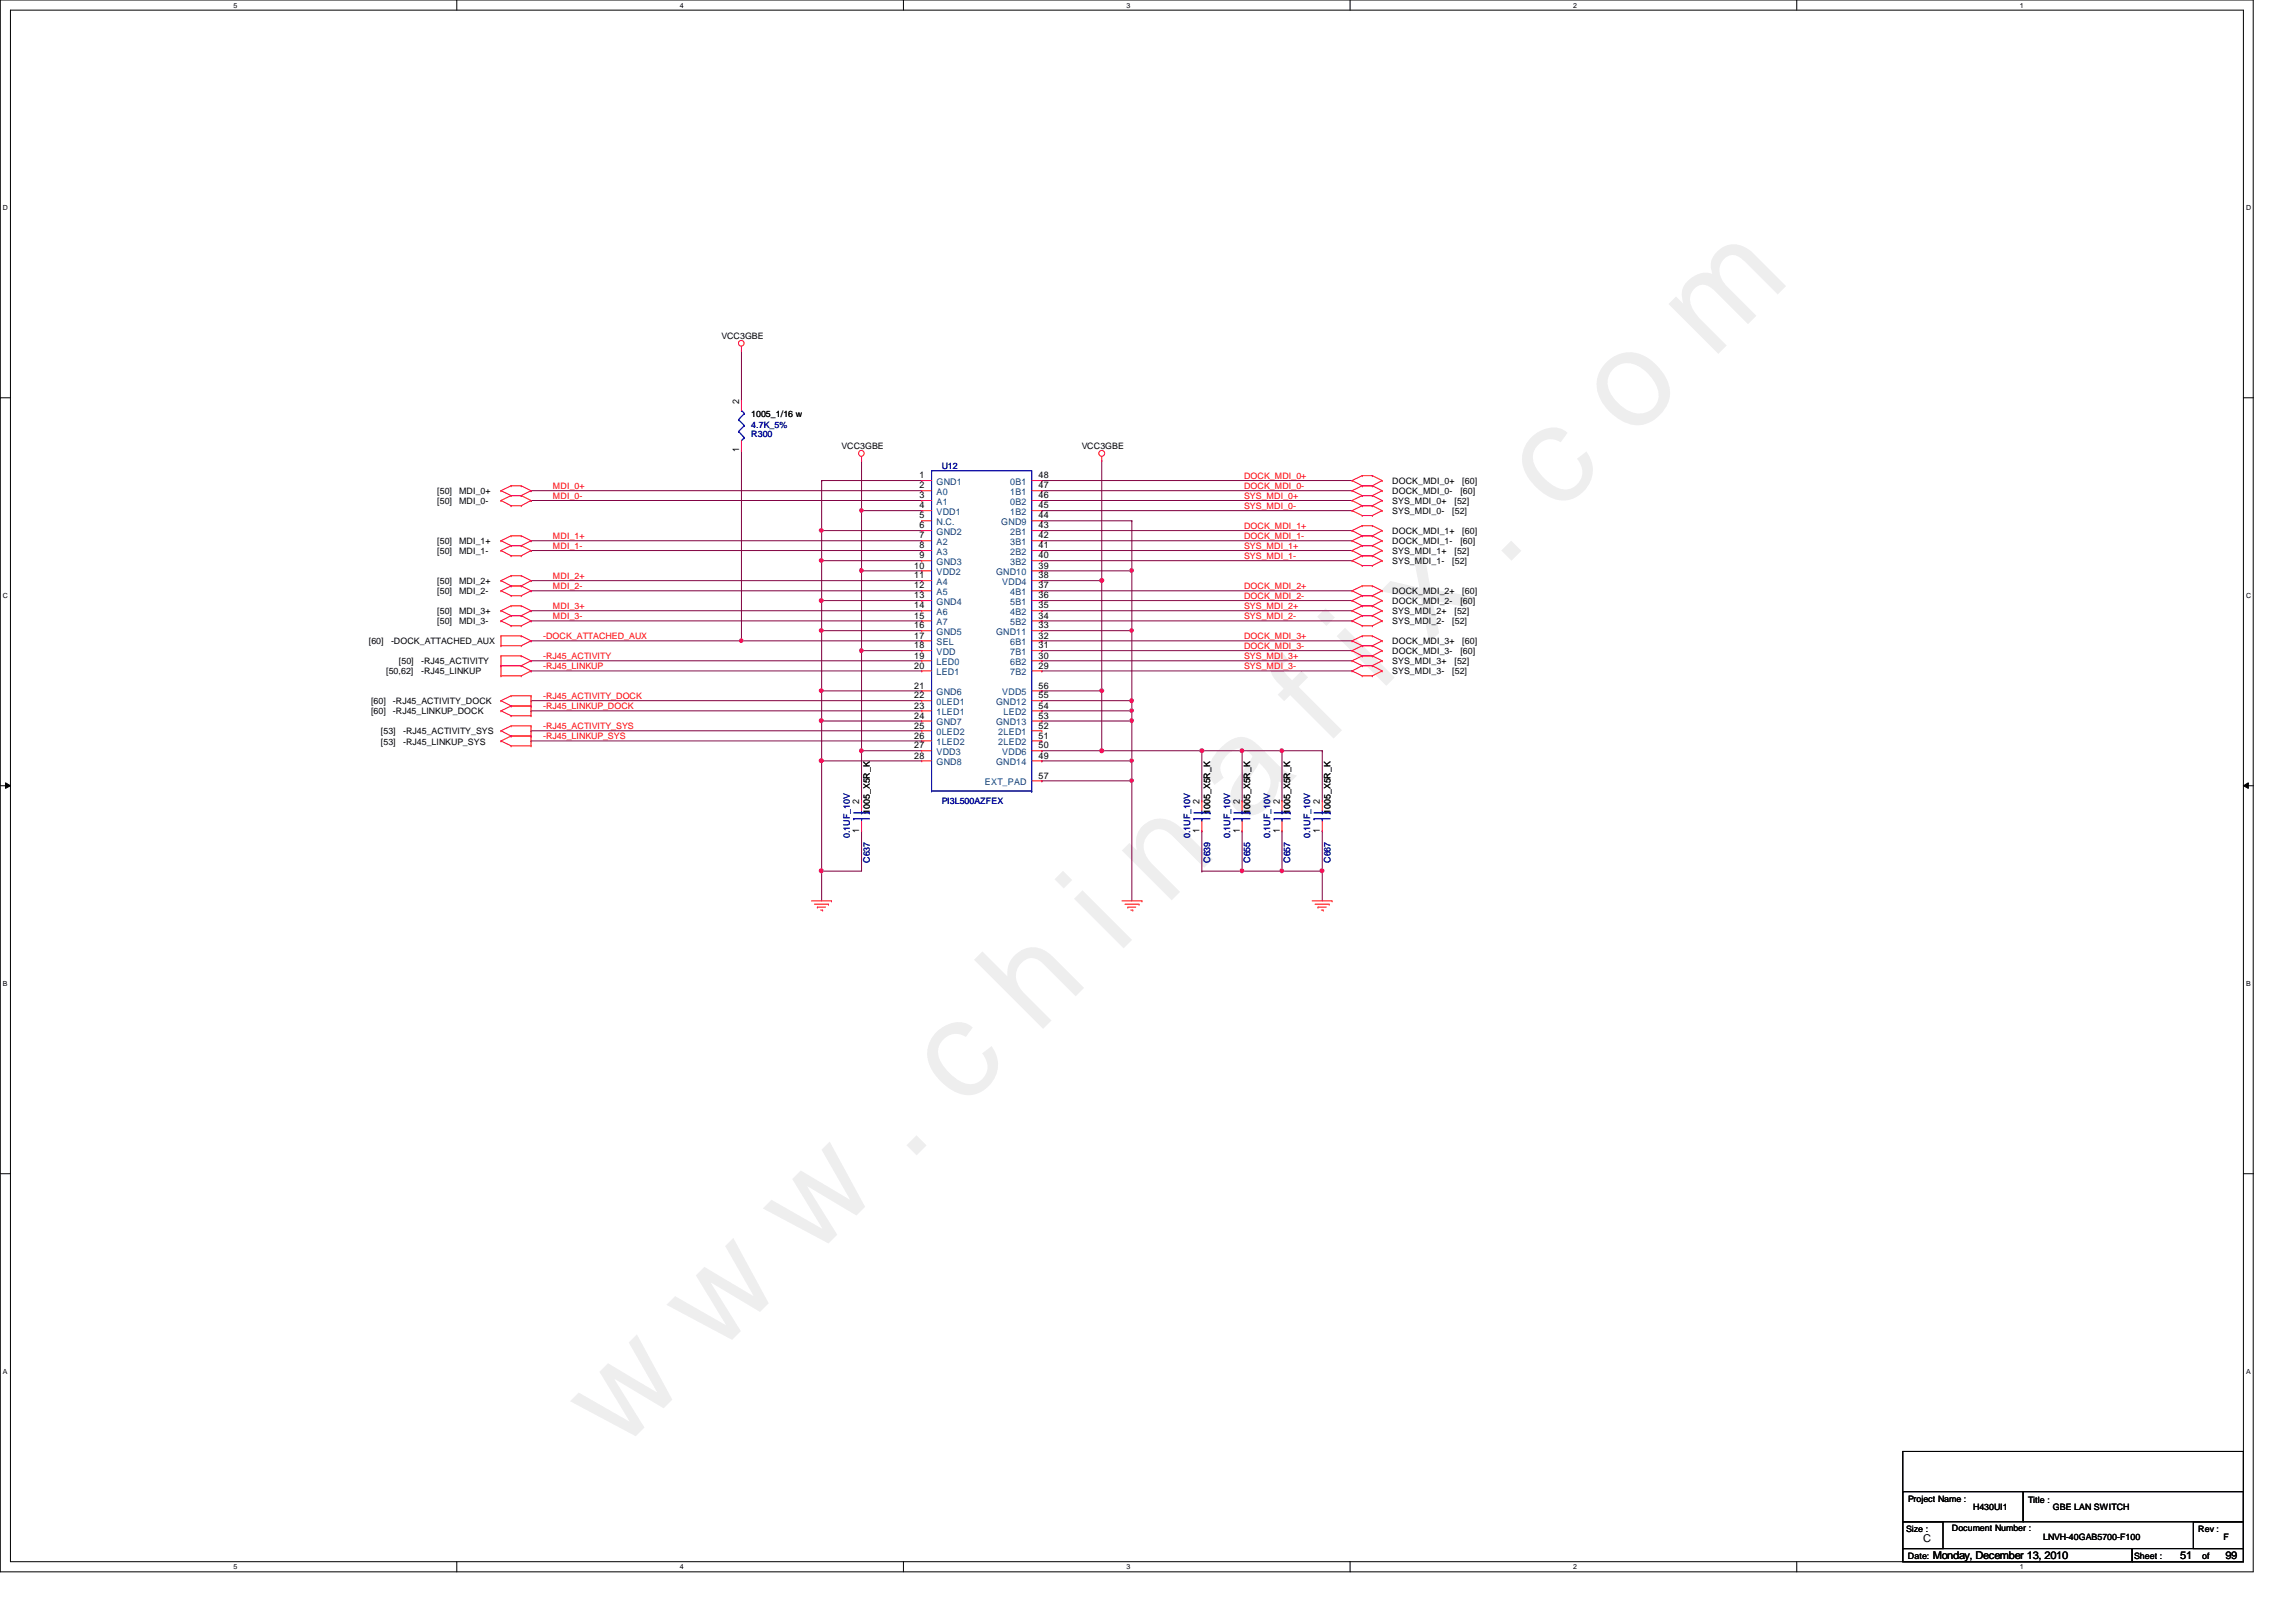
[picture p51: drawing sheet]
<svg xmlns="http://www.w3.org/2000/svg" width="297mm" height="210mm" viewBox="0 0 297 210" stroke-linecap="round" stroke-linejoin="round" font-family="sans-serif">
<defs><g id="words">
<text font-size="17.6" fill="#f0f" x="80.1" y="188" transform="rotate(-45 80.1 188)">w w w . c h i n a f i x . c o m</text>
<g font-size="1.4">
<text x="248.8" y="199.5">C</text>
<text x="250.1" y="201.7">Monday, December 13, 2010</text>
<text x="282.1" y="201.7">51</text>
<text x="287.9" y="201.7">99</text>
</g>
<g font-size="1.2">
<text x="95.6" y="52.2" transform="rotate(-90 95.6 52.2)">2</text>
<text x="95.6" y="58.5" transform="rotate(-90 95.6 58.5)">1</text>
<text x="119" y="61.9">1</text>
<text x="119" y="63.2">2</text>
<text x="119" y="64.5">3</text>
<text x="119" y="65.8">4</text>
<text x="134.4" y="61.9">48</text>
<text x="134.4" y="63.2">47</text>
<text x="134.4" y="64.5">46</text>
<text x="134.4" y="65.8">45</text>
<text x="119" y="67.1">5</text>
<text x="119" y="68.4">6</text>
<text x="119" y="69.7">7</text>
<text x="119" y="71">8</text>
<text x="134.4" y="67.1">44</text>
<text x="134.4" y="68.4">43</text>
<text x="134.4" y="69.7">42</text>
<text x="134.4" y="71">41</text>
<text x="118.3" y="73.6">10</text>
<text x="118.3" y="74.8">11</text>
<text x="118.3" y="76.2">12</text>
<text x="118.3" y="77.4">13</text>
<text x="119" y="72.3">9</text>
<text x="134.4" y="72.3">40</text>
<text x="134.4" y="73.6">39</text>
<text x="134.4" y="74.8">38</text>
<text x="134.4" y="76.2">37</text>
<text x="134.4" y="77.4">36</text>
<text x="118.3" y="78.7">14</text>
<text x="118.3" y="80.1">15</text>
<text x="118.3" y="81.3">16</text>
<text x="118.3" y="82.6">17</text>
<text x="118.3" y="83.9">18</text>
<text x="134.4" y="78.7">35</text>
<text x="134.4" y="80.1">34</text>
<text x="134.4" y="81.3">33</text>
<text x="134.4" y="82.6">32</text>
<text x="134.4" y="83.9">31</text>
<text x="118.3" y="85.2">19</text>
<text x="118.3" y="86.5">20</text>
<text x="118.3" y="89.1">21</text>
<text x="134.4" y="85.2">30</text>
<text x="134.4" y="86.5">29</text>
<text x="134.4" y="89.1">56</text>
<text x="118.3" y="90.4">22</text>
<text x="118.3" y="91.7">23</text>
<text x="118.3" y="93">24</text>
<text x="118.3" y="94.3">25</text>
<text x="118.3" y="95.6">26</text>
<text x="134.4" y="90.4">55</text>
<text x="134.4" y="91.7">54</text>
<text x="134.4" y="93">53</text>
<text x="134.4" y="94.3">52</text>
<text x="134.4" y="95.6">51</text>
<text x="118.3" y="96.9">27</text>
<text x="118.3" y="98.2">28</text>
<text x="134.4" y="96.9">50</text>
<text x="134.4" y="98.2">49</text>
<text x="134.4" y="100.8">57</text>
<text x="111.2" y="107.8" transform="rotate(-90 111.2 107.8)">1</text>
<text x="111.2" y="104.1" transform="rotate(-90 111.2 104.1)">2</text>
<text x="155.2" y="107.8" transform="rotate(-90 155.2 107.8)">1</text>
<text x="155.2" y="104.1" transform="rotate(-90 155.2 104.1)">2</text>
<text x="160.4" y="107.8" transform="rotate(-90 160.4 107.8)">1</text>
<text x="160.4" y="104.1" transform="rotate(-90 160.4 104.1)">2</text>
<text x="165.6" y="107.8" transform="rotate(-90 165.6 107.8)">1</text>
<text x="165.6" y="104.1" transform="rotate(-90 165.6 104.1)">2</text>
<text x="170.8" y="107.8" transform="rotate(-90 170.8 107.8)">1</text>
<text x="170.8" y="104.1" transform="rotate(-90 170.8 104.1)">2</text>
</g>
<g font-size="1.2" fill="#004080">
<text x="121.2" y="62.7">GND1</text>
<text x="121.2" y="64.1">A0</text>
<text x="121.2" y="65.3">A1</text>
<text x="130.7" y="62.7">0B1</text>
<text x="130.7" y="64.1">1B1</text>
<text x="130.7" y="65.3">0B2</text>
<text x="121.2" y="66.6">VDD1</text>
<text x="121.2" y="67.9">N.C.</text>
<text x="121.2" y="69.2">GND2</text>
<text x="121.2" y="70.5">A2</text>
<text x="121.2" y="71.8">A3</text>
<text x="129.5" y="67.9">GND9</text>
<text x="130.7" y="66.6">1B2</text>
<text x="130.7" y="69.2">2B1</text>
<text x="130.7" y="70.5">3B1</text>
<text x="130.7" y="71.8">2B2</text>
<text x="121.2" y="73.1">GND3</text>
<text x="121.2" y="74.4">VDD2</text>
<text x="121.2" y="75.7">A4</text>
<text x="121.2" y="77">A5</text>
<text x="128.9" y="74.4">GND10</text>
<text x="129.7" y="75.7">VDD4</text>
<text x="130.7" y="73.1">3B2</text>
<text x="130.7" y="77">4B1</text>
<text x="121.2" y="78.3">GND4</text>
<text x="121.2" y="79.6">A6</text>
<text x="121.2" y="80.9">A7</text>
<text x="121.2" y="82.2">GND5</text>
<text x="121.2" y="83.5">SEL</text>
<text x="128.9" y="82.2">GND11</text>
<text x="130.7" y="78.3">5B1</text>
<text x="130.7" y="79.6">4B2</text>
<text x="130.7" y="80.9">5B2</text>
<text x="130.7" y="83.5">6B1</text>
<text x="121.2" y="84.8">VDD</text>
<text x="121.2" y="86.1">LED0</text>
<text x="121.2" y="87.4">LED1</text>
<text x="121.2" y="90">GND6</text>
<text x="129.7" y="90">VDD5</text>
<text x="130.7" y="84.8">7B1</text>
<text x="130.7" y="86.1">6B2</text>
<text x="130.7" y="87.4">7B2</text>
<text x="121.2" y="91.2">0LED1</text>
<text x="121.2" y="92.5">1LED1</text>
<text x="121.2" y="93.9">GND7</text>
<text x="121.2" y="95.1">0LED2</text>
<text x="128.9" y="91.2">GND12</text>
<text x="128.9" y="93.9">GND13</text>
<text x="129.2" y="95.1">2LED1</text>
<text x="129.8" y="92.5">LED2</text>
<text x="121.2" y="96.4">1LED2</text>
<text x="121.2" y="97.7">VDD3</text>
<text x="121.2" y="99">GND8</text>
<text x="127.4" y="101.6">EXT_PAD</text>
<text x="128.9" y="99">GND14</text>
<text x="129.2" y="96.4">2LED2</text>
<text x="129.7" y="97.7">VDD6</text>
</g>
<g font-size="1.1">
<text x="93.3" y="43.9">VCC3GBE</text>
<text x="97.2" y="54">1005_1/16 w</text>
<text x="108.9" y="58.1">VCC3GBE</text>
<text x="140" y="58.1">VCC3GBE</text>
<text x="56.6" y="64">[50]</text>
<text x="56.6" y="65.2">[50]</text>
<text x="59.4" y="64">MDI_0+</text>
<text x="59.4" y="65.2">MDI_0-</text>
<text x="180.1" y="62.7">DOCK_MDI_0+</text>
<text x="180.1" y="64">DOCK_MDI_0-</text>
<text x="180.1" y="65.2">SYS_MDI_0+</text>
<text x="188.2" y="65.2">[52]</text>
<text x="188.9" y="64">[60]</text>
<text x="189.2" y="62.7">[60]</text>
<text x="56.6" y="70.4">[50]</text>
<text x="56.6" y="71.7">[50]</text>
<text x="59.4" y="70.4">MDI_1+</text>
<text x="59.4" y="71.7">MDI_1-</text>
<text x="180.1" y="66.5">SYS_MDI_0-</text>
<text x="180.1" y="70.4">DOCK_MDI_1-</text>
<text x="180.1" y="71.7">SYS_MDI_1+</text>
<text x="180.1" y="69.1">DOCK_MDI_1+</text>
<text x="187.9" y="66.5">[52]</text>
<text x="188.2" y="71.7">[52]</text>
<text x="188.9" y="70.4">[60]</text>
<text x="189.2" y="69.1">[60]</text>
<text x="56.6" y="75.6">[50]</text>
<text x="56.6" y="76.9">[50]</text>
<text x="59.4" y="75.6">MDI_2+</text>
<text x="59.4" y="76.9">MDI_2-</text>
<text x="180.1" y="73">SYS_MDI_1-</text>
<text x="180.1" y="76.9">DOCK_MDI_2+</text>
<text x="187.9" y="73">[52]</text>
<text x="189.2" y="76.9">[60]</text>
<text x="47.7" y="83.4">[60]</text>
<text x="50.6" y="83.4">-DOCK_ATTACHED_AUX</text>
<text x="56.6" y="79.5">[50]</text>
<text x="56.6" y="80.8">[50]</text>
<text x="59.4" y="79.5">MDI_3+</text>
<text x="59.4" y="80.8">MDI_3-</text>
<text x="180.1" y="78.2">DOCK_MDI_2-</text>
<text x="180.1" y="80.8">SYS_MDI_2-</text>
<text x="180.1" y="79.5">SYS_MDI_2+</text>
<text x="180.1" y="83.4">DOCK_MDI_3+</text>
<text x="187.9" y="80.8">[52]</text>
<text x="188.2" y="79.5">[52]</text>
<text x="188.9" y="78.2">[60]</text>
<text x="189.2" y="83.4">[60]</text>
<text x="50" y="87.2">[50,62]</text>
<text x="51.6" y="86">[50]</text>
<text x="54.5" y="87.2">-RJ45_LINKUP</text>
<text x="54.5" y="86">-RJ45_ACTIVITY</text>
<text x="180.1" y="84.7">DOCK_MDI_3-</text>
<text x="180.1" y="87.2">SYS_MDI_3-</text>
<text x="180.1" y="86">SYS_MDI_3+</text>
<text x="187.9" y="87.2">[52]</text>
<text x="188.2" y="86">[52]</text>
<text x="188.9" y="84.7">[60]</text>
<text x="48" y="92.5">[60]</text>
<text x="48" y="91.1">[60]</text>
<text x="49.3" y="95">[53]</text>
<text x="50.8" y="92.5">-RJ45_LINKUP_DOCK</text>
<text x="50.8" y="91.1">-RJ45_ACTIVITY_DOCK</text>
<text x="52.2" y="95">-RJ45_ACTIVITY_SYS</text>
<text x="49.3" y="96.4">[53]</text>
<text x="52.2" y="96.4">-RJ45_LINKUP_SYS</text>
<text x="112.5" y="105.3" transform="rotate(-90 112.5 105.3)">1005_X5R_K</text>
<text x="156.5" y="105.3" transform="rotate(-90 156.5 105.3)">1005_X5R_K</text>
<text x="161.8" y="105.3" transform="rotate(-90 161.8 105.3)">1005_X5R_K</text>
<text x="166.9" y="105.3" transform="rotate(-90 166.9 105.3)">1005_X5R_K</text>
<text x="172.1" y="105.3" transform="rotate(-90 172.1 105.3)">1005_X5R_K</text>
<text x="246.8" y="194.4">Project Name :</text>
<text x="255.3" y="195.4">H430UI1</text>
<text x="262.4" y="194.5">Title :</text>
<text x="265.6" y="195.4">GBE LAN SWITCH</text>
<text x="246.6" y="198.3">Size :</text>
<text x="246.8" y="201.8">Date:</text>
<text x="252.5" y="198.2">Document Number :</text>
<text x="264.3" y="199.3">LNVH-40GAB5700-F100</text>
<text x="276.1" y="201.8">Sheet :</text>
<text x="284.4" y="198.3">Rev :</text>
<text x="284.9" y="201.8">of</text>
<text x="287.7" y="199.3">F</text>
</g>
<g font-size="1.1" fill="#000080">
<text x="97.2" y="56.6">R300</text>
<text x="97.2" y="55.4">4.7K_5%</text>
<text x="121.8" y="60.7">U12</text>
<text x="121.8" y="104.1">PI3L500AZFEX</text>
<text x="109.9" y="108.5" transform="rotate(-90 109.9 108.5)">0.1UF_10V</text>
<text x="112.5" y="111.7" transform="rotate(-90 112.5 111.7)">C637</text>
<text x="154" y="108.5" transform="rotate(-90 154 108.5)">0.1UF_10V</text>
<text x="156.5" y="111.7" transform="rotate(-90 156.5 111.7)">C639</text>
<text x="159.2" y="108.5" transform="rotate(-90 159.2 108.5)">0.1UF_10V</text>
<text x="161.8" y="111.7" transform="rotate(-90 161.8 111.7)">C655</text>
<text x="164.3" y="108.5" transform="rotate(-90 164.3 108.5)">0.1UF_10V</text>
<text x="166.9" y="111.7" transform="rotate(-90 166.9 111.7)">C657</text>
<text x="169.5" y="108.5" transform="rotate(-90 169.5 108.5)">0.1UF_10V</text>
<text x="172.1" y="111.7" transform="rotate(-90 172.1 111.7)">C667</text>
</g>
<g font-size="1.1" fill="#f00">
<text x="71.5" y="63.2">MDI_0+</text>
<text x="71.5" y="64.5">MDI_0-</text>
<text x="160.9" y="61.9">DOCK_MDI_0+</text>
<text x="160.9" y="63.2">DOCK_MDI_0-</text>
<text x="160.9" y="64.5">SYS_MDI_0+</text>
<text x="160.9" y="65.8">SYS_MDI_0-</text>
<text x="71.5" y="69.7">MDI_1+</text>
<text x="71.5" y="71">MDI_1-</text>
<text x="160.9" y="71">SYS_MDI_1+</text>
<text x="160.9" y="68.4">DOCK_MDI_1+</text>
<text x="160.9" y="69.7">DOCK_MDI_1-</text>
<text x="71.5" y="74.9">MDI_2+</text>
<text x="71.5" y="76.2">MDI_2-</text>
<text x="160.9" y="72.3">SYS_MDI_1-</text>
<text x="160.9" y="76.2">DOCK_MDI_2+</text>
<text x="160.9" y="77.5">DOCK_MDI_2-</text>
<text x="70.3" y="82.7">-DOCK_ATTACHED_AUX</text>
<text x="71.5" y="78.8">MDI_3+</text>
<text x="71.5" y="80.1">MDI_3-</text>
<text x="160.9" y="78.8">SYS_MDI_2+</text>
<text x="160.9" y="80.1">SYS_MDI_2-</text>
<text x="160.9" y="82.7">DOCK_MDI_3+</text>
<text x="160.9" y="83.9">DOCK_MDI_3-</text>
<text x="70.3" y="86.6">-RJ45_LINKUP</text>
<text x="70.3" y="85.3">-RJ45_ACTIVITY</text>
<text x="160.9" y="85.3">SYS_MDI_3+</text>
<text x="160.9" y="86.6">SYS_MDI_3-</text>
<text x="70.3" y="95.6">-RJ45_LINKUP_SYS</text>
<text x="70.3" y="94.3">-RJ45_ACTIVITY_SYS</text>
<text x="70.3" y="91.7">-RJ45_LINKUP_DOCK</text>
<text x="70.3" y="90.4">-RJ45_ACTIVITY_DOCK</text>
</g>
<g font-size=".9">
<text x="30.2" y="1">5</text>
<text x="88" y="1">4</text>
<text x="145.8" y="1">3</text>
<text x="203.5" y="1">2</text>
<text x="261.3" y="1">1</text>
<text x=".4" y="27.2">D</text>
<text x="290.6" y="27.2">D</text>
<text x=".4" y="77.3">C</text>
<text x="290.6" y="77.3">C</text>
<text x=".4" y="127.6">B</text>
<text x="290.6" y="127.6">B</text>
<text x=".4" y="177.8">A</text>
<text x="290.6" y="177.8">A</text>
<text x="30.2" y="203.1">5</text>
<text x="88" y="203.1">4</text>
<text x="145.8" y="203.1">3</text>
<text x="203.5" y="203.1">2</text>
<text x="261.3" y="203.1">1</text>
</g>
</g></defs>
<path d="M0 0h291.5v203.4h-291.5zM1.4 1.3h288.8v200.8h-288.8z" fill="none" stroke="#000" stroke-width=".13"/>
<g fill="#fff">
<path d="M30.2 .2h.5v1h-.5z"/>
<path d="M30.2 202.3h.5v1h-.5z"/>
</g>
<path d="M59.1 0v1.3M59.1 202.1v1.3" fill="none" stroke="#000" stroke-width=".13"/>
<g fill="#fff">
<path d="M88 .2h.5v1h-.5z"/>
<path d="M88 202.3h.5v1h-.5z"/>
</g>
<path d="M116.9 0v1.3M116.9 202.1v1.3" fill="none" stroke="#000" stroke-width=".13"/>
<g fill="#fff">
<path d="M145.8 .2h.5v1h-.5z"/>
<path d="M145.8 202.3h.5v1h-.5z"/>
</g>
<path d="M174.7 0v1.3M174.7 202.1v1.3" fill="none" stroke="#000" stroke-width=".13"/>
<g fill="#fff">
<path d="M203.5 .2h.5v1h-.5z"/>
<path d="M203.5 202.3h.5v1h-.5z"/>
</g>
<path d="M232.4 0v1.3M232.4 202.1v1.3" fill="none" stroke="#000" stroke-width=".13"/>
<g fill="#fff">
<path d="M261.3 .2h.5v1h-.5z"/>
<path d="M261.3 202.3h.5v1h-.5z"/>
<path d="M.4 26.4h.6v1h-.6z"/>
<path d="M290.6 26.4h.6v1h-.6z"/>
<path d="M.4 76.5h.6v1.1h-.6z"/>
<path d="M290.6 76.5h.6v1.1h-.6z"/>
</g>
<path d="M0 51.5h1.4M290.2 51.5h1.3" fill="none" stroke="#000" stroke-width=".13"/>
<g fill="#fff">
<path d="M.4 126.7h.6v1.1h-.6z"/>
<path d="M290.6 126.7h.6v1.1h-.6z"/>
</g>
<path d="M0 101.7h1.4M.7 101.3l.7 .4-.7 .3zM290.2 101.7l.7-.4v.7zM290.2 101.7h1.3" fill="none" stroke="#000" stroke-width=".13"/>
<path d="M.7 101.3l.7 .4-.7 .3zM290.2 101.7l.7-.4v.7z" fill="#000"/>
<g fill="#fff">
<path d="M.4 177h.5v1h-.5z"/>
<path d="M290.6 177h.5v1h-.5z"/>
</g>
<path d="M0 151.9h1.4M290.2 151.9h1.3M246.2 196.9h5.2v3.5h-5.2zM246.2 193h15.5v3.9h-15.5zM246.2 187.8h44v14.3h-44zM261.7 193h28.5v3.9h-28.5zM283.8 196.9h6.4v3.5h-6.4zM246.2 200.4h29.6v1.7h-29.6zM275.8 200.4h14.4v1.7h-14.4z" fill="none" stroke="#000" stroke-width=".13"/>
<g fill="none" stroke="#800040" stroke-width=".13">
<path d="M68.7 63.5h50.5M68.7 64.8h50.5M68.7 70h50.5M68.7 71.2h50.5M68.7 75.1h50.5M68.7 76.5h50.5M68.7 79h50.5M134.8 63.5h40.1M134.8 64.8h40.1M134.8 70h40.1M134.8 71.2h40.1M134.8 76.5h40.1"/>
<path d="M134.8 79h40.1M134.8 62.2h40.1M134.8 66.1h40.1M134.8 72.6h40.1M134.8 68.7h40.1M134.8 77.7h40.1M68.7 80.3h50.5M68.7 95.9h50.5M68.7 94.6h50.5M68.7 92h50.5M68.7 90.7h50.5M68.7 86.8h50.5"/>
<path d="M68.7 85.5h50.5M134.8 80.3h40.1M134.8 86.8h40.1M134.8 85.5h40.1M134.8 82.9h40.1M134.8 84.2h40.1"/>
</g>
<g fill="none" stroke="#f00" stroke-width=".13">
<path d="M64.8 63.5h.1M64.8 70h.1M64.8 75.1h.1M64.8 79h.1M64.8 64.8h.1M64.8 71.2h.1M64.8 76.5h.1M64.8 63.5l1.3 .6M64.8 70l1.3 .6M64.8 75.1l1.3 .7M64.8 79l1.3 .7M64.8 64.8l1.3 .6"/>
<path d="M64.8 71.2l1.3 .7M64.8 76.5l1.3 .6M66.1 62.9h.1M66.1 64.1h.1M66.1 69.3h.1M66.1 70.6h.1M66.1 74.5h.1M66.1 75.8h.1M66.1 78.4h.1M66.1 79.7h.1M66.1 65.4h.1M66.1 71.9h.1"/>
<path d="M66.1 77.1h.1M66.1 62.9h1.3M66.1 62.9l-1.3 .6M66.1 64.1h1.3M66.1 69.3h1.3M66.1 69.3l-1.3 .7M66.1 70.6h1.3M66.1 74.5h1.3M66.1 74.5l-1.3 .6M66.1 75.8h1.3M66.1 78.4h1.3M66.1 78.4l-1.3 .6"/>
<path d="M66.1 79.7h1.3M66.1 64.1l-1.3 .7M66.1 65.4h1.3M66.1 70.6l-1.3 .6M66.1 71.9h1.3M66.1 75.8l-1.3 .7M66.1 77.1h1.3M66.1 79.7l-1.3 .6M67.4 62.9h.1M67.4 64.1h.1M67.4 69.3h.1M67.4 70.6h.1"/>
<path d="M67.4 74.5h.1M67.4 75.8h.1M67.4 78.4h.1M67.4 79.7h.1M67.4 65.4h.1M67.4 71.9h.1M67.4 77.1h.1M67.4 62.9l1.3 .6-1.3 .6M67.4 69.3l1.3 .7-1.3 .6M67.4 74.5l1.3 .6-1.3 .7M67.4 78.4l1.3 .6-1.3 .7M67.4 64.1l1.3 .7-1.3 .6"/>
<path d="M67.4 70.6l1.3 .6-1.3 .7M67.4 75.8l1.3 .7-1.3 .6M67.4 79.7l1.3 .6-1.3 .7M64.8 95.9h.1M64.8 94.6h.1M64.8 92h.1M64.8 90.7h.1M64.8 80.3h.1M64.8 86.1h.1M64.8 87.5h.1M64.8 84.9h.1M64.8 82.3h.1"/>
<path d="M64.8 83.6h.1M64.8 95.9l1.3 .6M64.8 94.6l1.3 .6M64.8 92l1.3 .6M64.8 90.7l1.3 .7M64.8 80.3l1.3 .7M64.8 86.1h2.6M64.8 82.3v1.3M64.8 84.9v2.6M64.8 87.5h2.6M64.8 84.9h2.6M64.8 82.3h2.6"/>
<path d="M64.8 83.6h2.6M66.1 95.2h.1M66.1 96.5h.1M66.1 93.9h.1M66.1 91.4h.1M66.1 92.6h.1M66.1 90h.1M66.1 81h.1M66.1 95.2l-1.3 .7M66.1 95.2h2.6M66.1 96.5h2.6M66.1 93.9l-1.3 .7"/>
<path d="M66.1 93.9h2.6M66.1 91.4l-1.3 .6M66.1 91.4h2.6M66.1 92.6h2.6M66.1 90l-1.3 .7M66.1 90h2.6M66.1 81h1.3M67.4 81h.1M67.4 86.1h.1M67.4 87.5h.1M67.4 84.9h.1M67.4 82.3h.1"/>
<path d="M67.4 83.6h.1M67.4 86.1l1.3 .7-1.3 .7M67.4 84.9l1.3 .6-1.3 .6M67.4 82.3l1.3 .6-1.3 .7"/>
</g>
<path d="M120.5 60.9v41.5M133.5 60.9v41.5" fill="none" stroke="#00f" stroke-width=".13"/>
<use href="#words"/>
</svg>
